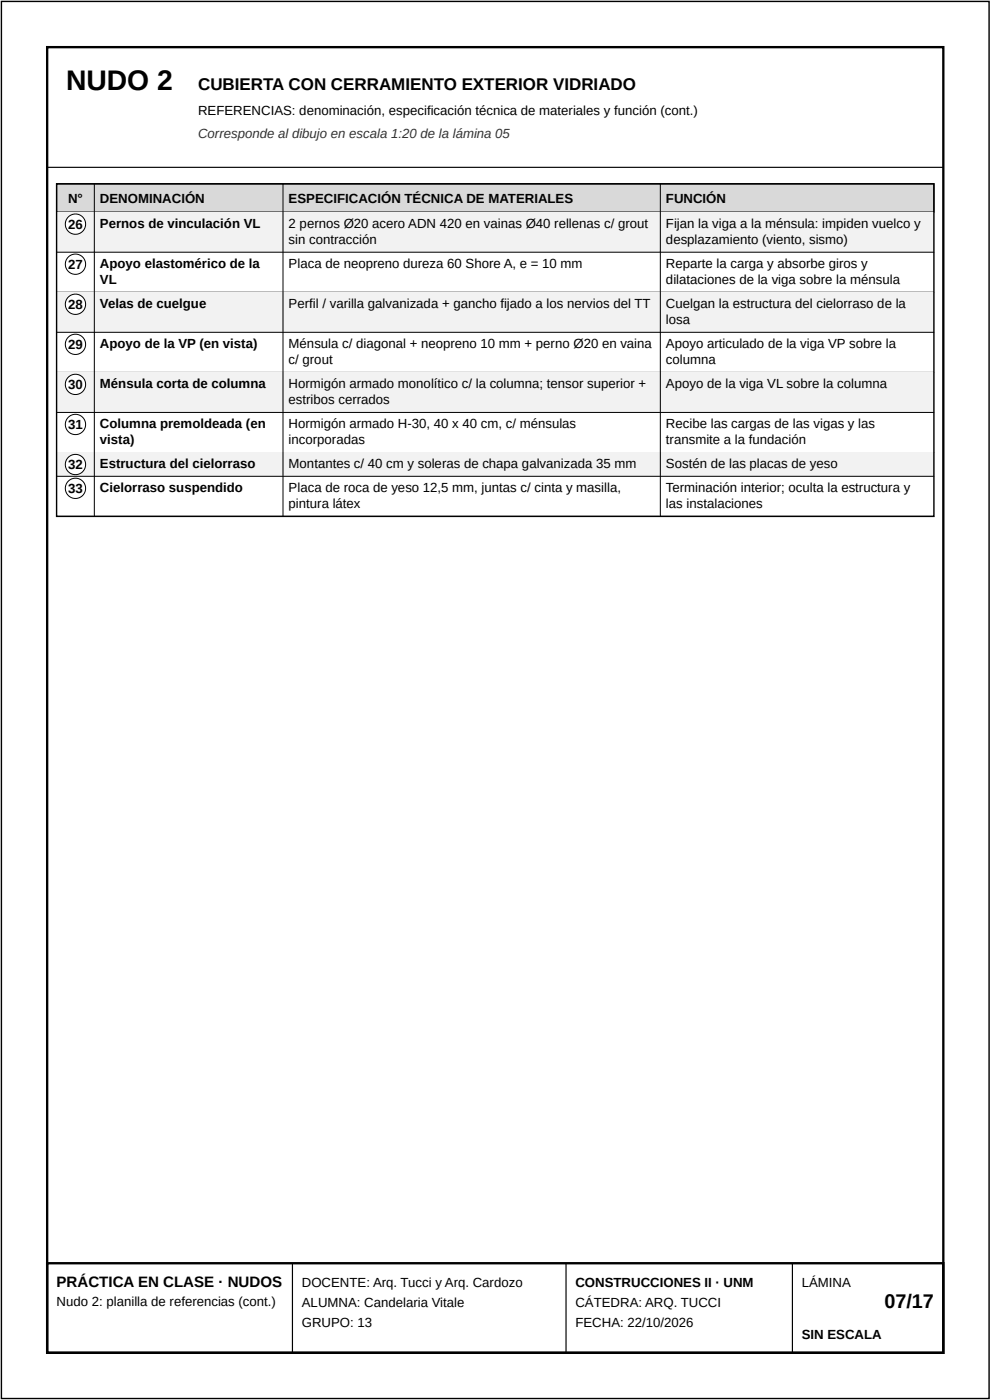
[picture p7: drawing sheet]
<svg xmlns="http://www.w3.org/2000/svg" width="210mm" height="297mm" viewBox="0 0 210 297" stroke-linecap="round" stroke-linejoin="round" font-family="sans-serif">
<defs><g id="words">
<text font-size="6" x="14" y="19">NUDO 2</text>
<text font-size="4.2" x="187.5" y="277.6">07/17</text>
<text font-size="3.6" x="42" y="19">CUBIERTA CON CERRAMIENTO EXTERIOR VIDRIADO</text>
<text font-size="3.2" x="12" y="273">PRÁCTICA EN CLASE · NUDOS</text>
<g font-size="2.8">
<text x="42" y="24.5">REFERENCIAS: denominación, especificación técnica de materiales y función (cont.)</text>
<text x="14.4" y="43">N°</text>
<text x="21.2" y="43">DENOMINACIÓN</text>
<text x="61.2" y="43">ESPECIFICACIÓN TÉCNICA DE MATERIALES</text>
<text x="141.2" y="43">FUNCIÓN</text>
<text x="14.4" y="48.5">26</text>
<text x="21.2" y="48.3">Pernos de vinculación VL</text>
<text x="61.2" y="48.3">2 pernos Ø20 acero ADN 420 en vainas Ø40 rellenas c/ grout</text>
<text x="61.2" y="51.7">sin contracción</text>
<text x="141.2" y="48.3">Fijan la viga a la ménsula: impiden vuelco y</text>
<text x="141.2" y="51.7">desplazamiento (viento, sismo)</text>
<text x="14.4" y="57">27</text>
<text x="21.2" y="56.8">Apoyo elastomérico de la</text>
<text x="61.2" y="56.8">Placa de neopreno dureza 60 Shore A, e = 10 mm</text>
<text x="141.2" y="56.8">Reparte la carga y absorbe giros y</text>
<text x="14.4" y="65.5">28</text>
<text x="21.2" y="60.2">VL</text>
<text x="21.2" y="65.3">Velas de cuelgue</text>
<text x="61.2" y="65.3">Perfil / varilla galvanizada + gancho fijado a los nervios del TT</text>
<text x="141.2" y="60.2">dilataciones de la viga sobre la ménsula</text>
<text x="141.2" y="65.3">Cuelgan la estructura del cielorraso de la</text>
<text x="141.2" y="68.7">losa</text>
<text x="14.4" y="74">29</text>
<text x="21.2" y="73.8">Apoyo de la VP (en vista)</text>
<text x="61.2" y="73.8">Ménsula c/ diagonal + neopreno 10 mm + perno Ø20 en vaina</text>
<text x="61.2" y="77.2">c/ grout</text>
<text x="141.2" y="73.8">Apoyo articulado de la viga VP sobre la</text>
<text x="141.2" y="77.2">columna</text>
<text x="14.4" y="82.5">30</text>
<text x="21.2" y="82.3">Ménsula corta de columna</text>
<text x="61.2" y="82.3">Hormigón armado monolítico c/ la columna; tensor superior +</text>
<text x="141.2" y="82.3">Apoyo de la viga VL sobre la columna</text>
<text x="61.2" y="85.7">estribos cerrados</text>
<text x="14.4" y="91">31</text>
<text x="21.2" y="90.8">Columna premoldeada (en</text>
<text x="21.2" y="94.2">vista)</text>
<text x="61.2" y="90.8">Hormigón armado H-30, 40 x 40 cm, c/ ménsulas</text>
<text x="61.2" y="94.2">incorporadas</text>
<text x="141.2" y="90.8">Recibe las cargas de las vigas y las</text>
<text x="141.2" y="94.2">transmite a la fundación</text>
<text x="14.4" y="99.5">32</text>
<text x="21.2" y="99.3">Estructura del cielorraso</text>
<text x="61.2" y="99.3">Montantes c/ 40 cm y soleras de chapa galvanizada 35 mm</text>
<text x="141.2" y="99.3">Sostén de las placas de yeso</text>
<text x="14.4" y="104.6">33</text>
<text x="21.2" y="104.3">Cielorraso suspendido</text>
<text x="61.2" y="104.3">Placa de roca de yeso 12,5 mm, juntas c/ cinta y masilla,</text>
<text x="61.2" y="107.8">pintura látex</text>
<text x="141.2" y="104.3">Terminación interior; oculta la estructura y</text>
<text x="141.2" y="107.8">las instalaciones</text>
<text x="64" y="273">DOCENTE: Arq. Tucci y Arq. Cardozo</text>
<text x="122" y="273">CONSTRUCCIONES II · UNM</text>
<text x="170" y="273">LÁMINA</text>
<text x="12" y="277">Nudo 2: planilla de referencias (cont.)</text>
<text x="64" y="277.3">ALUMNA: Candelaria Vitale</text>
<text x="64" y="281.6">GRUPO: 13</text>
<text x="122" y="277.3">CÁTEDRA: ARQ. TUCCI</text>
<text x="122" y="281.6">FECHA: 22/10/2026</text>
<text x="170" y="284">SIN ESCALA</text>
</g>
<text font-size="2.8" fill="#333" x="42" y="29.3">Corresponde al dibujo en escala 1:20 de la lámina 05</text>
</g></defs>
<path d="M10 35.5h190" fill="none" stroke="#000" stroke-width=".25"/>
<path d="M12 39h186v6h-186z" fill="#d9d9d9"/>
<path d="M12 39h186v6h-186z" fill="none" stroke="#000" stroke-width=".25"/>
<path d="M12 45h186v8.5h-186z" fill="#f2f2f2"/>
<circle cx="16" cy="47.6" r="2.15" fill="#fff"/>
<g fill="none" stroke="#000" stroke-width=".21">
<path d="M12 53.5h186"/>
<circle cx="16" cy="47.6" r="2.15"/>
</g>
<circle cx="16" cy="56.1" r="2.15" fill="#fff"/>
<g fill="none" stroke="#000" stroke-width=".21">
<path d="M12 62h186"/>
<circle cx="16" cy="56.1" r="2.15"/>
</g>
<path d="M12 62h186v8.5h-186z" fill="#f2f2f2"/>
<circle cx="16" cy="64.6" r="2.15" fill="#fff"/>
<g fill="none" stroke="#000" stroke-width=".21">
<path d="M12 70.5h186"/>
<circle cx="16" cy="64.6" r="2.15"/>
</g>
<circle cx="16" cy="73.1" r="2.15" fill="#fff"/>
<g fill="none" stroke="#000" stroke-width=".21">
<path d="M12 79h186"/>
<circle cx="16" cy="73.1" r="2.15"/>
</g>
<path d="M12 79h186v8.5h-186z" fill="#f2f2f2"/>
<circle cx="16" cy="81.6" r="2.15" fill="#fff"/>
<g fill="none" stroke="#000" stroke-width=".21">
<path d="M12 87.5h186"/>
<circle cx="16" cy="81.6" r="2.15"/>
</g>
<circle cx="16" cy="90.1" r="2.15" fill="#fff"/>
<g fill="none" stroke="#000" stroke-width=".21">
<path d="M12 96h186"/>
<circle cx="16" cy="90.1" r="2.15"/>
</g>
<path d="M12 96h186v5.1h-186z" fill="#f2f2f2"/>
<circle cx="16" cy="98.6" r="2.15" fill="#fff"/>
<g fill="none" stroke="#000" stroke-width=".21">
<path d="M12 101.1h186"/>
<circle cx="16" cy="98.6" r="2.15"/>
</g>
<circle cx="16" cy="103.6" r="2.15" fill="#fff"/>
<g fill="none" stroke="#000" stroke-width=".21">
<path d="M20 39v70.6M60 39v70.6M140 39v70.6M12 109.6h186"/>
<circle cx="16" cy="103.6" r="2.15"/>
</g>
<path d="M.3 .3h209.4v296.4h-209.4zM12 39h186v70.6h-186z" fill="none" stroke="#000" stroke-width=".3"/>
<path d="M10 10h190v277h-190zM10 268h190v19h-190z" fill="none" stroke="#000" stroke-width=".5"/>
<path d="M62 268v19M120 268v19M168 268v19" fill="none" stroke="#000" stroke-width=".25"/>
<use href="#words"/>
</svg>
